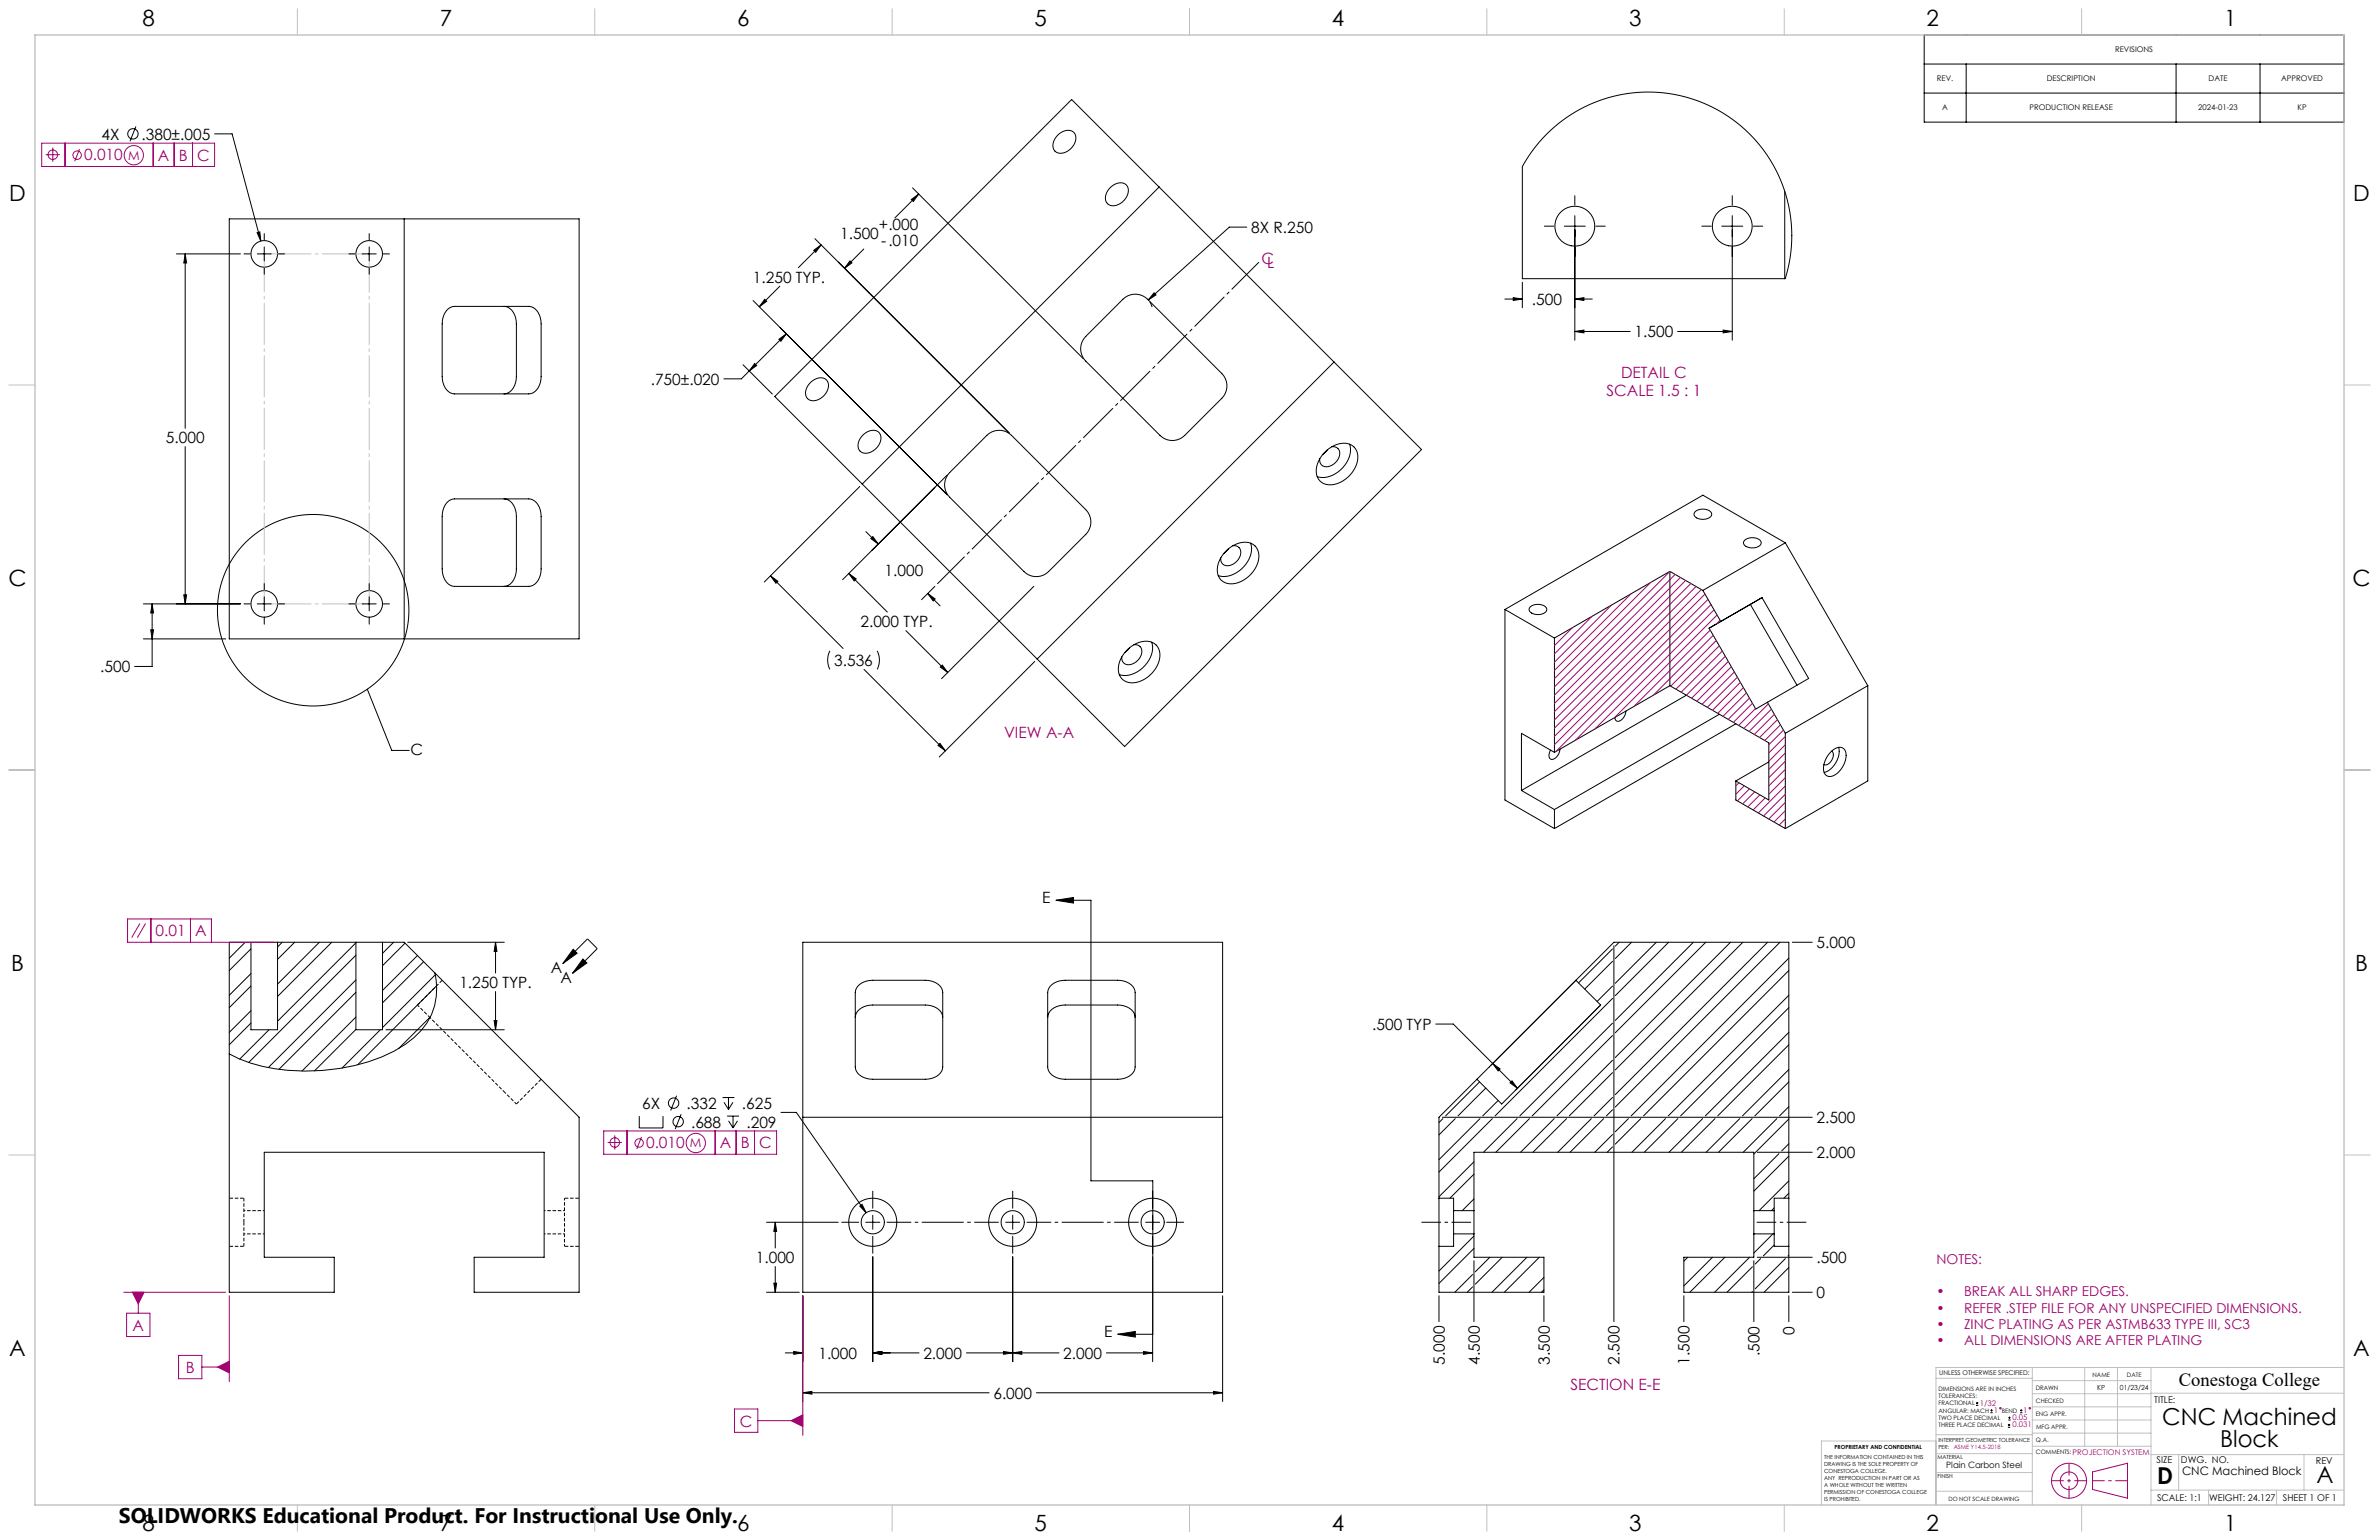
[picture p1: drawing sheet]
<svg xmlns="http://www.w3.org/2000/svg" width="864mm" height="559mm" viewBox="0 0 864 559" stroke-linecap="round" stroke-linejoin="round" font-family="sans-serif">
<defs><g id="words">
<g font-size="8.5">
<text x="784.9" y="517.1">CNC Machined</text>
<text x="805.9" y="525.2">Block</text>
<text x="783.1" y="538.4">D</text>
<text x="840.9" y="538.3">A</text>
</g>
<g font-size="8.1">
<text x="51.7" y="9.3">8</text>
<text x="159.7" y="9.3">7</text>
<text x="267.6" y="9.3">6</text>
<text x="375.5" y="9.3">5</text>
<text x="483.5" y="9.3">4</text>
<text x="591.4" y="9.3">3</text>
<text x="699.4" y="9.3">2</text>
<text x="807.3" y="9.3">1</text>
<text x="3.3" y="72.8">D</text>
<text x="854.2" y="72.8">D</text>
<text x="3" y="212.5">C</text>
<text x="853.9" y="212.5">C</text>
<text x="4" y="352.2">B</text>
<text x="854.9" y="352.2">B</text>
<text x="3.3" y="491.9">A</text>
<text x="854.2" y="491.9">A</text>
<text x="51.7" y="555.4">8</text>
<text x="159.7" y="555.4">7</text>
<text x="267.6" y="555.4">6</text>
<text x="375.5" y="555.4">5</text>
<text x="483.5" y="555.4">4</text>
<text x="591.4" y="555.4">3</text>
<text x="699.4" y="555.4">2</text>
<text x="807.3" y="555.4">1</text>
</g>
<text font-size="7.7" x="43.2" y="552.5">SOLIDWORKS Educational Product. For Instructional Use Only.</text>
<text font-size="6.9" x="790.9" y="503">Conestoga College</text>
<g font-size="5.6">
<text x="36.9" y="50.7">4X</text>
<text x="51.4" y="50.7">.380±.005</text>
<text x="319.1" y="83.5">+.000</text>
<text x="305" y="86.6">1.500</text>
<text x="319.8" y="89.1">-.010</text>
<text x="454.2" y="84.6">8X R.250</text>
<text x="273.3" y="102.6">1.250 TYP.</text>
<text x="556.1" y="110.7">.500</text>
<text x="593.4" y="122.4">1.500</text>
<text x="236.2" y="139.6">.750±.020</text>
<text x="60.2" y="160.8">5.000</text>
<text x="321.1" y="208.9">1.000</text>
<text x="312.3" y="227.6">2.000 TYP.</text>
<text x="36.4" y="244">.500</text>
<text x="302.8" y="241.7">3.536</text>
<text x="149.1" y="273.9">C</text>
<text x="378.4" y="327.6">E</text>
<text x="659.4" y="344">5.000</text>
<text x="199.9" y="353">A</text>
<text x="166.7" y="358.6">1.250 TYP.</text>
<text x="203.5" y="356.6">A</text>
<text x="498.1" y="373.7">.500 TYP</text>
<text x="233.1" y="402.4">6X</text>
<text x="249.2" y="402.4">.332</text>
<text x="269.3" y="402.4">.625</text>
<text x="659.4" y="407.5">2.500</text>
<text x="250.9" y="409.1">.688</text>
<text x="271" y="409.1">.209</text>
<text x="659.4" y="420.2">2.000</text>
<text x="274.4" y="458.3">1.000</text>
<text x="659.4" y="458.3">.500</text>
<text x="659.4" y="471">0</text>
<text x="400.8" y="485.1">E</text>
<text x="651.5" y="484.2" transform="rotate(-90 651.5 484.2)">0</text>
<text x="297.1" y="493">1.000</text>
<text x="335.2" y="493">2.000</text>
<text x="386" y="493">2.000</text>
<text x="524.5" y="495.2" transform="rotate(-90 524.5 495.2)">5.000</text>
<text x="537.2" y="495.2" transform="rotate(-90 537.2 495.2)">4.500</text>
<text x="562.6" y="495.2" transform="rotate(-90 562.6 495.2)">3.500</text>
<text x="588" y="495.2" transform="rotate(-90 588 495.2)">2.500</text>
<text x="613.4" y="495.2" transform="rotate(-90 613.4 495.2)">1.500</text>
<text x="638.8" y="492.1" transform="rotate(-90 638.8 492.1)">.500</text>
<text x="360.6" y="507.5">6.000</text>
</g>
<g font-size="5.6" fill="#a0006e">
<text x="30.5" y="58.1">0.010</text>
<text x="57.3" y="58.3">A</text>
<text x="64.9" y="58.3">B</text>
<text x="71.6" y="58.3">C</text>
<text x="458" y="95.8">C</text>
<text x="460" y="97.4">L</text>
<text x="588.5" y="137.2">DETAIL C</text>
<text x="583.2" y="143.8">SCALE 1.5 : 1</text>
<text x="364.5" y="267.9">VIEW A-A</text>
<text x="56.5" y="339.8">0.01</text>
<text x="70.9" y="339.8">A</text>
<text x="234.5" y="416.5">0.010</text>
<text x="261.3" y="416.7">A</text>
<text x="268.9" y="416.7">B</text>
<text x="275.6" y="416.7">C</text>
<text x="48.1" y="482.9">A</text>
<text x="67.4" y="498.2">B</text>
<text x="570.1" y="504.2">SECTION E-E</text>
<text x="268.6" y="517.6">C</text>
</g>
<g font-size="4.9" fill="#a0006e">
<text x="703" y="458.5">NOTES:</text>
<text x="703" y="470.4">•</text>
<text x="713" y="470.4">BREAK ALL SHARP EDGES.</text>
<text x="703" y="476.3">•</text>
<text x="713" y="476.3">REFER .STEP FILE FOR ANY UNSPECIFIED DIMENSIONS.</text>
<text x="703" y="482.2">•</text>
<text x="713" y="482.2">ZINC PLATING AS PER ASTMB633 TYPE III, SC3</text>
<text x="703" y="488.2">•</text>
<text x="713" y="488.2">ALL DIMENSIONS ARE AFTER PLATING</text>
</g>
<g font-size="4.6" fill="#a0006e">
<text x="46.5" y="57.9">M</text>
<text x="250.5" y="416.4">M</text>
</g>
<text font-size="4.2" x="792.1" y="535.3">CNC Machined Block</text>
<g font-size="3.4">
<text x="782" y="508.9">TITLE:</text>
<text x="782.9" y="531">SIZE</text>
<text x="791.7" y="531">DWG. NO.</text>
<text x="840.7" y="531.1">REV</text>
<text x="783.1" y="544.6">SCALE: 1:1</text>
<text x="801.9" y="544.7">WEIGHT: 24.127</text>
<text x="828.7" y="544.6">SHEET 1 OF 1</text>
</g>
<text font-size="3.2" x="706.5" y="532.7">Plain Carbon Steel</text>
<g font-size="2.8">
<text x="767.8" y="19">REVISIONS</text>
<text x="703.1" y="29.6">REV.</text>
<text x="743" y="29.6">DESCRIPTION</text>
<text x="801.7" y="29.6">DATE</text>
<text x="828.1" y="29.6">APPROVED</text>
<text x="705.1" y="40.1">A</text>
<text x="736.7" y="40.1">PRODUCTION RELEASE</text>
<text x="798" y="40.1">2024-01-23</text>
<text x="834" y="40.1">KP</text>
</g>
<g font-size="2.8" fill="#a0006e">
<text x="718.6" y="510">1/32</text>
<text x="723.8" y="512.9">1</text>
<text x="730.5" y="515.4">0.05</text>
<text x="734.5" y="512.9">1</text>
<text x="730.5" y="518">0.031</text>
<text x="752.4" y="527.9">PROJECTION SYSTEM</text>
</g>
<g font-size="2.5">
<text x="761.3" y="504.2">KP</text>
<text x="769.6" y="504.3">01/23/24</text>
</g>
<text font-size="2.4" x="704" y="499.1">UNLESS OTHERWISE SPECIFIED:</text>
<g font-size="2.2">
<text x="759.6" y="499.5">NAME</text>
<text x="772.1" y="499.6">DATE</text>
<text x="703.7" y="504.7">DIMENSIONS ARE IN INCHES</text>
<text x="703.7" y="507.3">TOLERANCES:</text>
<text x="703.7" y="510">FRACTIONAL</text>
<text x="739" y="504.3">DRAWN</text>
<text x="739.1" y="509.2">CHECKED</text>
<text x="703.7" y="512.6">ANGULAR: MACH</text>
<text x="703.7" y="515.3">TWO PLACE DECIMAL</text>
<text x="726.7" y="512.6">BEND</text>
<text x="739" y="513.9">ENG APPR.</text>
<text x="703.7" y="517.9">THREE PLACE DECIMAL</text>
<text x="739.1" y="518.6">MFG APPR.</text>
<text x="739.1" y="523.3">Q.A.</text>
<text x="739.1" y="527.5">COMMENTS:</text>
</g>
<text font-size="2.1" fill="#a0006e" x="709.2" y="525.7">ASME Y14.5-2018</text>
<text font-size="2.1" x="707.3" y="544.5">DO NOT SCALE DRAWING</text>
<g font-size="2">
<text x="665.9" y="525.8">PROPRIETARY AND CONFIDENTIAL</text>
<text x="703.7" y="523.1">INTERPRET GEOMETRIC TOLERANCE</text>
<text x="703.7" y="525.7">PER:</text>
<text x="662.2" y="529.4">THE INFORMATION CONTAINED IN THIS</text>
<text x="662.2" y="531.9">DRAWING IS THE SOLE PROPERTY OF</text>
<text x="703.3" y="529.6">MATERIAL</text>
<text x="662.2" y="534.5">CONESTOGA COLLEGE.</text>
<text x="662.2" y="537">ANY REPRODUCTION IN PART OR AS</text>
<text x="662.2" y="539.5">A WHOLE WITHOUT THE WRITTEN</text>
<text x="703.3" y="536.4">FINISH</text>
<text x="662.2" y="542">PERMISSION OF CONESTOGA COLLEGE</text>
<text x="662.2" y="544.6">IS PROHIBITED.</text>
</g>
</g></defs>
<path d="M204.9 434.8v17.4" fill="none" stroke="#000" stroke-width=".36" stroke-dasharray="1.3 .6" stroke-dashoffset=".5" stroke-linecap="butt"/>
<path d="M88.5 443.5v-8.7M88.5 452.2v-8.7" fill="none" stroke="#000" stroke-width=".36" stroke-dasharray="1.3 .6" stroke-dashoffset=".1" stroke-linecap="butt"/>
<path d="M160.5 355.7l-9 9M187.5 400.6l8.9-9" fill="none" stroke="#000" stroke-width=".36" stroke-dasharray="1.3 .6" stroke-linecap="butt"/>
<path d="M151.5 364.7l4.5 4.5M183 396.1l4.5 4.5" fill="none" stroke="#000" stroke-width=".36" stroke-dasharray="1.3 .6" stroke-dashoffset=".3" stroke-linecap="butt"/>
<path d="M156 369.2l27 26.9" fill="none" stroke="#000" stroke-width=".36" stroke-dasharray="1.3 .6" stroke-dashoffset=".6" stroke-linecap="butt"/>
<path d="M88.5 434.8h-5.3M210.2 434.8h-5.3M83.2 452.2h5.3M204.9 452.2h5.3" fill="none" stroke="#000" stroke-width=".36" stroke-dasharray="1.3 .6" stroke-dashoffset="-.1" stroke-linecap="butt"/>
<path d="M95.9 439.3h-7.4M204.9 439.3h-7.4M88.5 447.7h7.4M197.5 447.7h7.4" fill="none" stroke="#000" stroke-width=".36" stroke-dasharray="1.3 .6" stroke-dashoffset=".7" stroke-linecap="butt"/>
<g fill="none" stroke="#000" stroke-width=".36">
<path d="M698.5 12.7h152.4v31.6h-152.4zM698.5 23.2h152.4M698.5 33.8h152.4M713.7 23.2v21.1M789.9 23.2v21.1M820.4 23.2v21.1M49.3 45.9l-2.1 5.4M77.9 48.6h6.4l10.4 38.9M384.3 48.7a3.9 3.9 0 0 1 5.9-.2 5.4 5.4 0 0 1-6.7 6.7 3.5 3.5 0 0 1-.4-5.1zM561.6 48.6l6.6-5.6 7.4-4.4 8.1-3.1 8.5-1.7 8.6-.3 8.4 1.1 8.3 2.5 7.8 3.8 7 5.1 6.1 6.2 4.9 7 3.8 7.9 1.3 4.1 1.1 4.3 .9 8.6-.5 8.6-1.9 8.4h-95.4v-40.7l4.1-6.2zM83.2 79.4h127v152.4h-127zM146.7 79.4v152.4"/>
<path d="M330.8 72.4l2.7-2-2 2.7zM331.3 68.2l61.9 62M333.5 70.4l-8.7 8.7M403.3 67.8a3.9 3.9 0 0 1 5.9-.2 5.4 5.4 0 0 1-6.7 6.7 3.5 3.5 0 0 1-.3-5.2zM420.8 67.9l-107.8 107.7M420.8 67.9l63.5 63.5M420.8 67.9l-31.8-31.8-107.7 107.8 31.7 31.7M571.7 71v3.5M571.7 78.3v45.2M628.8 71v3.5M628.8 78.3v45.2M647.9 69.4v31.7"/>
<path d="M64.1 92.1h23.2M67.2 92.1l.5 3.3h-1zM67.2 92.1v63.3M88.6 92.1h2.2M93.3 84.4l1-.3 .4 3.4zM93.4 92.1h5.1M95.9 84.8v2.2M95.9 89.6v5.1M95.9 97.2v2.3M101 92.1h2.3M126.7 92.1h2.2M131.5 92.1h5.1"/>
<path d="M134 84.8v2.2M134 89.6v5.1M134 97.2v2.3M139.1 92.1h2.3M295.4 90.8l2.7-1.9-2 2.7zM295.8 86.6l70.5 70.5M298.1 88.9l-8.3 8.2M308.5 94.7l.8 .7-2.7 2zM313.6 90.4l-7 7M452.6 82.4h-6.3l-29.5 26.4M560.6 82.1h3.5M567.9 82.1h7.6"/>
<path d="M579.3 82.1h3.4M617.8 82.1h3.4M625 82.1h7.6M636.4 82.1h3.5M162.1 112.7a3.8 3.8 0 0 1 2.9-1.5h26.9a5.3 5.3 0 0 1 4.5 5.2v20.2a5.8 5.8 0 0 1-4.5 6.3h-26.9a5.3 5.3 0 0 1-4.4-5.2l-.1-20.2a7.8 7.8 0 0 1 1.6-4.8zM183 111.2a5.3 5.3 0 0 1 4.4 5.2l.1 20.2a5.8 5.8 0 0 1-4.5 6.3M273.4 109.1l70.5 70.4M277.6 108.6l.7 .7-2.7 2zM283.1 103.9l-7.5 7.4M407.6 108.6a6.3 6.3 0 0 1 9 0l26.9 26.9a6.3 6.3 0 0 1 0 9l-13.4 13.5a6.3 6.3 0 0 1-9 0l-27-27a6.3 6.3 0 0 1 0-8.9zM417.4 109.6l.8 1.8M418.9 106.3l.7 .7-2.8 1.8z"/>
<path d="M546.3 108.5h6.3M549.3 108l3.3 .5-3.3 .5zM552.6 102.4v9.3M571.7 108.5h6.3M571.7 108.5l3.3-.5v1zM625.5 119.8l3.3 .5-3.3 .5zM269.7 132.4l10.7 10.6M274 131.9l.7 .7-2.7 2zM282.8 123.1l2.6-2-1.9 2.7zM285.4 121.1l-16.3 16.4h-6.3M294.5 138.5a3.9 3.9 0 0 1 5.9-.2 5.4 5.4 0 0 1-6.7 6.7 3.5 3.5 0 0 1-.4-5.1zM484.3 131.4l-107.8 107.7"/>
<path d="M484.3 131.4l31.7 31.7-107.7 107.8-31.8-31.8M571.7 120.3h20.1M571.7 120.3l3.3-.5v1zM609 120.3h19.8M313.5 157.6a3.9 3.9 0 0 1 5.9-.2 5.4 5.4 0 0 1-6.7 6.7 3.5 3.5 0 0 1-.3-5.2zM67.2 162.1v57M312.1 176.5l-34.7 34.7M313 175.6l63.5 63.5M343.9 172.4l-38 37.9M344.8 171.5l13.4-13.5a6.3 6.3 0 0 1 9 0l26.9 26.9a6.3 6.3 0 0 1 0 9l-13.4 13.5a6.3 6.3 0 0 1-9 0l-26.9-27a6.3 6.3 0 0 1 0-8.9zM481.4 163.6a8.1 8.1 0 0 1 9.5-1.9 6.4 6.4 0 0 1 .6 8.7 9.8 9.8 0 0 1-10.9 5.1 5.7 5.7 0 0 1-2-8.2l1.2-1.9zM481.9 163.2l-1.7 1.7"/>
<path d="M483.5 162.1a2.65 2.65 0 0 1 2.7 1.4 2.65 2.65 0 0 1-.4 3 4.3 4.3 0 0 1-6.1 2.2l-.6-1v-1.2M489.9 161.2a10 10 0 0 1-6.2 11.2l-1 .5a7 7 0 0 1-4.6 0M162.1 182.5a3.8 3.8 0 0 1 2.9-1.5h26.9a5.3 5.3 0 0 1 4.5 5.3v20.1a5.8 5.8 0 0 1-4.5 6.4h-26.9a5.3 5.3 0 0 1-4.4-5.3l-.1-20.1a7.8 7.8 0 0 1 1.6-4.9zM183 181a5.3 5.3 0 0 1 4.4 5.3l.1 20.1a5.8 5.8 0 0 1-4.5 6.4M314.3 192.9l4.5 4.5M316.8 194.7l2 2.7-2.7-2zM445.9 199.1l-1.6 1.7M447.6 198a2.65 2.65 0 0 1 2.7 1.4 2.65 2.65 0 0 1-.4 3.1 4.3 4.3 0 0 1-6.1 2.1l-.6-1v-1.2M454 197.1a10 10 0 0 1-6.2 11.3l-1 .4a7 7 0 0 1-4.6 .1M615.3 185.7a4.3 4.3 0 0 1 6 .5 1.96 1.96 0 0 1-2.1 2.2 3.4 3.4 0 0 1-4.3-1.7zM633.3 196.1a4.3 4.3 0 0 1 5.9 .4 1.96 1.96 0 0 1-2.1 2.2 3.4 3.4 0 0 1-4.2-1.7zM648.1 197l-29.9-17.3-71.9 41.5"/>
<path d="M648.1 197l-29.9 17.2M648.1 197l29.9 51.8M52.1 219.1h35.2M55.2 219.1v22.7h-6.3M55.2 219.1l.5 3.3h-1zM66.7 215.8h1l-.5 3.3zM88.6 219.1h2.2M93.4 219.1h5.1M95.9 211.8v2.2M95.9 216.6v5.1M101 219.1h2.3M126.7 219.1h2.2"/>
<path d="M131.5 219.1h5.1M134 211.8v2.2M134 216.6v5.1M139.1 219.1h2.3M279.7 208.9l26.3 26.4M279.7 208.9l2.7 2-.7 .7zM308.1 208.1l2.7 2-.7 .7zM308.1 208.1l14 14M336.8 215.4l4.5 4.4M336.8 215.4l2.7 1.9-.7 .8zM339.4 212.8l-4.9 4.8M375.3 212.8l-33.5 33.5"/>
<path d="M444.7 200.4a9 9 0 0 1 9.5-3.2 5.7 5.7 0 0 1 2 8.1 10.5 10.5 0 0 1-10.7 6.4 5.2 5.2 0 0 1-3.2-7.4l1-2zM606.2 207.3l12 6.9M606.2 207.3l-41.9 24.2M606.2 207.3v41.5M618.2 214.2l6.5 11.3-4.3 2.4M639.6 216.9l-4.2 2.4 16.9 29.3M639.6 216.9l17 29.3-15 8.6M639.6 216.9l-19.2 11M52.1 231.8h29.9M54.7 228.5h1l-.5 3.3zM95.9 224.2v2.3M134 224.2v2.3"/>
<path d="M301.2 236.2a7.5 7.5 0 0 0 0 6.7M318.4 236.2a7.5 7.5 0 0 1 0 6.7M328.8 228.8l15.2 15.2M409.6 235.4a8.1 8.1 0 0 1 9.4-1.9 6.4 6.4 0 0 1 .7 8.8 9.8 9.8 0 0 1-11 5 5.7 5.7 0 0 1-1.9-8.1l1.2-2zM410 235.1l-1.6 1.6M411.6 233.9a2.65 2.65 0 0 1 2.8 1.4 2.65 2.65 0 0 1-.5 3.1 4.3 4.3 0 0 1-6 2.1l-.6-1-.1-1.2M418.1 233a10 10 0 0 1-6.2 11.3l-1 .4a7 7 0 0 1-4.6 .1M546.3 221.2l18 10.3M546.3 221.2v69.1l18 10.4M555.5 220.2a4.3 4.3 0 0 1 5.9 .5 1.96 1.96 0 0 1-2.1 2.2 3.4 3.4 0 0 1-4.2-1.7zM564.3 231.5v41.5M620.4 227.9l17 29.4 4.2-2.5"/>
<path d="M133.3 250.1l8.9 22.2h6.4M313.6 242.9l29.6 29.5M341.3 242l.8-.7 1.9 2.7zM375.6 240l-34.7 34.7M590.2 258a3.8 3.8 0 0 1-3.1 3.7l-.5-.3-.4-1.1M606.2 248.8l35.9 20.7v20.8l-12-6.9M606.2 248.8l-41.9 24.2M612.2 252.3l-59.9 34.5M624.1 259.2l-59.8 34.5M641.6 254.8l6.5 11.3M678 248.8l-29.9 17.3M678 248.8v34.6l-29.9 17.3"/>
<path d="M340.5 270.5l.7-.7 2 2.6zM564.3 273l-12-6.9v20.7M566.3 271.9a3.8 3.8 0 0 1-3.1 3.6 2.24 2.24 0 0 1-.3-3.3M630.1 262.6l-65.8 38.1M642.1 276.5l-12 6.9M648.1 266.1v34.6M664.7 272.8a3.6 3.6 0 0 1 4.5-1.2 6 6 0 0 1-.8 7.4 4.7 4.7 0 0 1-5.2 2.6 4.3 4.3 0 0 1-.7-5.6l1.2-2.1zM664.9 272.6a3.2 3.2 0 0 1-1.4 4.7l-.7 .3-.7-.2M667.4 271.2a8.2 8.2 0 0 1-5.2 9.1M552.3 286.8l12 6.9M564.3 293.7v7M630.1 283.4v6.9l18 10.4"/>
<path d="M383.3 326.7h12.7v101.8h22.5l-.1 65.6M383.3 326.7l6.4-1v2zM89 341.9l-5.8 5.8M91.1 341.9h9.7M91.1 341.9h-7.9v127h38.1v-12.7h-25.4v-38.1h101.6v38.1h-25.4v12.7h38.1v-63.5l-52.3-52.3M91.1 341.9v31.8h9.7v-31.8M91.1 353.3l-7.9 7.8M91.1 344.3l-7.9 7.9M91.1 357.8l-7.9 7.8M100.8 341.9h28.4M102.5 341.9l-1.7 1.7M107 341.9l-6.2 6.2"/>
<path d="M115.9 341.9l-15.1 15.2M120.4 341.9l-19.6 19.7M129.2 341.9h9.7M129.2 341.9v31.8h9.7v-31.8M129.2 342.1l-28.4 28.5M129.2 355.6l-31.8 31.8M129.2 346.6l-38.9 38.9M138.9 341.9h7.8l11.2 11.2M142.9 341.9l-4 4M147 342.2l-8.1 8.2M148 341.9h35.1M151.5 346.7l-12.6 12.7"/>
<path d="M153.8 349l-14.9 14.9M157.9 353.1a23.6 23.6 0 0 1-10.7 25.8 64.7 64.7 0 0 1-36.6 9.8 57.5 57.5 0 0 1-27.4-6.3M158 353.7l-19.1 19.2M158.5 357.7l-28.7 28.7M179.9 341.9v11.2M179.9 359.8v13.9M179.9 341.9l.5 3.3h-1zM208.1 344.4l1.4 1.5-5.2 3.8zM211.6 348l1.4 1.4-5.2 3.8zM213.3 340.7l-9 9M216.8 344.2l-9 9M291.4 341.9h152.4v127h-152.4z"/>
<path d="M312 357.3a7.5 7.5 0 0 1 4.8-1.6h19.1a5.8 5.8 0 0 1 6.3 4.5v26.9a5.3 5.3 0 0 1-5.2 4.5h-20.2a5.8 5.8 0 0 1-6.3-4.5v-26.9a3.8 3.8 0 0 1 1.5-2.9zM381.8 357.3a7.5 7.5 0 0 1 4.9-1.6h19a5.8 5.8 0 0 1 6.4 4.5v26.9a5.3 5.3 0 0 1-5.3 4.5h-20.1a5.8 5.8 0 0 1-6.4-4.5v-26.9a3.8 3.8 0 0 1 1.5-2.9zM571.8 355.9l-35.7 35.7M572.1 355.7l-4.5 4.5M572.1 355.7l13.8-13.8h63.5v92.9M572.1 355.7l9 9-36 35.9-9-9M585.4 344.3l-12.4 12.4M585.4 357.8l-5.6 5.6M585.4 348.8l-10.1 10.1M585.9 343.2v136.4M587.8 341.9l-1.4 1.4M592.3 341.9l-5.9 5.9"/>
<path d="M601.2 341.9l-14.8 14.9M605.7 341.9l-19.3 19.4M614.7 341.9l-28.3 28.4M619.2 341.9l-32.8 32.9M628.2 341.9l-41.8 41.8M632.7 341.9l-46.3 46.3M641.7 341.9l-55.3 55.3M646.1 341.9l-59.7 59.8M649.4 347.7l-57.3 57.2M649.4 352.2l-52.8 52.7M650.6 341.9h7.3M91.1 366.7l-7.9 7.9"/>
<path d="M91.1 371.2l-7.9 7.9M97.7 373.7l-10.7 10.6M129.2 369.1l-19.6 19.5M129.2 360.1l-27.9 27.9M129.2 373.5l-15 15.1M138.1 373.7l-13.9 13.9M140.1 373.7h43M156.3 368.9l-11.6 11.6M179.4 370.4h1l-.5 3.3zM310.5 369.2a5.3 5.3 0 0 1 5.2-4.5h20.2a5.8 5.8 0 0 1 6.3 4.5M380.3 369.2a5.3 5.3 0 0 1 5.3-4.5h20.1a5.8 5.8 0 0 1 6.4 4.5M521.2 371.6h6.3l23.3 23.3"/>
<path d="M585.4 371.3l-33.7 33.6M585.4 362.3l-42.7 42.6M585.4 375.8l-29.2 29.1M649.4 361.1l-43.8 43.8M649.4 374.6l-30.3 30.3M649.4 365.6l-39.3 39.3M649.4 379.1l-25.8 25.8M245.6 397.6l-2.1 5.4M262.3 398.3h4.3M262.8 400l1.6 2.6M264.4 398.3v4.3M266.1 400l-1.7 2.6"/>
<path d="M536.1 391.6l-13.7 13.8v29.4M537.1 392.6l-12.3 12.3M539.4 394.8l-10.1 10.1M541.9 385.9l2.7 2-.8 .7zM543.8 399.3l-5.6 5.6M548.2 392.9l.7-.7 1.9 2.7zM585.4 398.2l-6.7 6.7M585.4 384.7l-20.2 20.2M585.4 389.2l-15.7 15.7M649.4 388.1l-16.9 16.8M649.4 392.6l-12.4 12.3M232.1 405v4.3h8.6v-4.3"/>
<path d="M247.3 404.3l-2.2 5.4M263.9 405h4.4M264.5 406.7l1.6 2.6M266.1 405v4.3M267.7 406.7l-1.6 2.6M283.5 403.6h5.6l25.3 36.4M291.4 405.4h152.4M523.6 405.4h134.3M523.8 405.9l-1.4 1.4M528.3 405.9l-5.9 5.9M537.2 405.9l-14.8 14.9M541.7 405.9l-19.3 19.4"/>
<path d="M550.7 405.9l-12.2 12.2M555.2 405.9l-12.2 12.2M564.2 405.9l-12.2 12.2M568.7 405.9l-12.2 12.2M577.7 405.9l-12.2 12.2M582.1 405.9l-12.2 12.2M585.4 411.7l-6.5 6.4M585.4 402.7l-2.3 2.2M585.4 416.2l-2 1.9M591.1 405.9l-4.7 4.8M595.6 405.9l-9.2 9.3M604.6 405.9l-12.2 12.2"/>
<path d="M609.1 405.9l-12.2 12.2M618.1 405.9l-12.2 12.2M622.6 405.9l-12.2 12.2M631.5 405.9l-12.2 12.2M636 405.9l-12.2 12.2M637.9 418.1h20M645 405.9l-12.2 12.2M645.8 418.6l-9.1 9.1M649.4 419.5l-12.7 12.7M649.4 401.6l-3.4 3.3M649.4 415l-2.6 2.6M649.4 406l-12.7 12.7"/>
<path d="M312.1 437.6l.8-.6 1.5 3zM316.8 432.2v6.2M367.6 432.2v6.2M522.4 434.8v17.4M522.4 434.8h5.3v4.5M527.7 439.3v8.4M527.7 439.3h7.4M535.1 439.3v8.4M535.1 439.3v-21.2h101.6v21.2M535.1 421.6l-12.7 12.7M535.1 435l-4.3 4.3M535.1 426.1l-8.8 8.7"/>
<path d="M636.7 439.3v8.4M636.7 439.3h7.4M644.1 439.3v8.4M644.1 438.3l-1 1M649.4 434.8v17.4M649.4 434.8h-5.3v4.5M649.4 428.5l-10.8 10.8M649.4 433l-1.8 1.8M278.2 443.5h26.1M281.4 443.5l.5 3.3h-1zM281.4 443.5v9.3M281.4 459.6v9.3"/>
<path d="M305.6 443.5h6.1M314.3 443.5h5.1M316.8 456.1v38M316.8 441v5M316.8 448.6v6.2M365.1 443.5h5.1M367.6 456.1v38M367.6 441v5M367.6 448.6v6.2M415.9 443.5h5.1M423.5 443.5h6.2M527.7 447.7v4.5h-5.3"/>
<path d="M527.7 447.7h7.4M535.1 447.7v8.5h25.4v12.7h-38.1v-16.7M535.1 448.5l-12.7 12.7M535.1 453l-12.7 12.7M535.1 457.5v22.1M540.8 456.2l-5.2 5.3M545.3 456.2l-9.7 9.8M554.3 456.2l-12.7 12.7M558.8 456.2l-12.7 12.7M612.7 456.2l-1.4 1.4M621.6 456.2l-10.3 10.4M626.1 456.2l-12.7 12.7"/>
<path d="M635.1 456.2l-12.7 12.7M636.2 459.7l-9.3 9.2M636.7 447.7v8.5h-25.4v12.7h38.1v-16.7M636.7 447.7h7.4M636.7 457.5v22.1M637.9 456.2h20M639.1 456.7l-1.9 2M643.6 447.7l-6.9 7M644.1 447.7v4.5h5.3M644.1 451.8l-4 3.9M648.1 456.7l-10.9 10.9M649.4 455.4l-.3 .3"/>
<path d="M649.4 459.9l-9 9M278.2 468.9h12M280.9 465.6h1l-.5 3.3zM291.4 470.2v38.4M443.8 470.2v38.4M522.4 470.2v9.4M534.6 462.5l-6.5 6.4M534.6 467l-2 1.9M560.5 463.5l-5.4 5.4M560.5 468l-.9 .9M560.5 470.2v9.4M611.3 470.2v9.4"/>
<path d="M636.2 468.6l-.3 .3M649.4 470.2v9.4M650.6 468.9h7.3M285.1 490.9h6.3M288.1 490.4l3.3 .5-3.3 .5zM316.8 490.9l3.3-.5v1zM316.8 490.9h16.8M350.8 490.9h33.6M364.3 490.4l3.3 .5-3.3 .5zM367.6 490.9l3.3-.5v1zM401.6 490.9h16.8M405.8 484.1h12.7"/>
<path d="M405.8 484.1l6.3-1v2.1zM415.1 490.4l3.3 .5-3.3 .5zM291.4 505.4l3.3-.5v1zM291.4 505.4h67.6M376.2 505.4h67.6M440.5 504.9l3.3 .5-3.3 .5zM717.3 510h.8M717.3 509.1h.8M717.7 508.7v.8M722.5 512.6h.9M722.5 511.8h.9M723 511.4v.8"/>
<path d="M728.9 517.9h.8M728.9 517.1h.8M729 515.3h.9M729 514.4h.9M729.3 516.7v.8M729.5 514v.8M733.3 512.6h.9M733.3 511.8h.9M733.7 511.4v.8"/>
<circle cx="48.3" cy="48.6" r="1.88"/>
<circle cx="95.9" cy="92.1" r="4.8"/>
<circle cx="134" cy="92.1" r="4.8"/>
<circle cx="571.7" cy="82.1" r="7.2"/>
<circle cx="628.8" cy="82.1" r="7.2"/>
<circle cx="95.9" cy="219.1" r="4.8"/>
<circle cx="134" cy="219.1" r="4.8"/>
<circle cx="113.7" cy="221.4" r="34.7"/>
<circle cx="244.5" cy="400.3" r="1.88"/>
<circle cx="246.2" cy="407" r="1.88"/>
<circle cx="316.8" cy="443.5" r="8.7"/>
<circle cx="316.8" cy="443.5" r="4.2"/>
<circle cx="367.6" cy="443.5" r="8.7"/>
<circle cx="367.6" cy="443.5" r="4.2"/>
<circle cx="418.4" cy="443.5" r="8.7"/>
<circle cx="418.4" cy="443.5" r="4.2"/>
</g>
<g fill="none" stroke="#a0006e" stroke-width=".36">
<path d="M15.1 51.9h62.8v8.5h-62.8zM16.6 56.1h5.1M19.2 53.6v5.1M23.6 51.9v8.5M28.9 54.1l-1.8 4.4M55.6 51.9v8.5M63.2 51.9v8.5M69.9 51.9v8.5M585 219.5l-20.7 20.8M592.1 215.5l-27.8 27.8M599.2 211.4l-34.9 34.9M606.2 207.3l-41.9 42"/>
<path d="M608.1 208.4l-43.8 43.9M610 209.5l-45.7 45.8M611.9 210.6l-47.6 47.7M613.8 211.7l-49.5 49.5M615.7 212.8l-51.4 51.4M617.6 213.9l-53.3 53.3M618.9 215.6l-54.6 54.6M620 217.5l-55.2 55.2M621.1 219.4l-49.2 49.2M570.9 227.7l-6.6 6.6M577.9 223.6l-13.6 13.7M620.8 228.6l-27.7 27.8"/>
<path d="M621.9 230.5l-21.7 21.8M622.2 221.3l-43.3 43.2M623 232.4l-16.5 16.6M623.3 223.2l-37.3 37.2M624.1 234.3l-15.7 15.8M624.4 225.1l-1.4 1.3M625.2 236.2l-14.9 15M626.3 238.1l-14.1 14.2M627.4 240l-13.3 13.4M628.5 241.9l-12.5 12.6M629.6 243.8l-11.7 11.8M630.7 245.7l-10.9 10.9"/>
<path d="M631.8 247.6l-10.1 10.1M632.9 249.5l-9.3 9.3M634 251.4l-8.5 8.5M635.1 253.3l-7.8 7.7M636.2 255.2l-7 6.9M637.3 257.1l-6.2 6.1M641.9 255.4l-8.9 8.9M643 257.3l-8.1 8.1M644.1 259.2l-7.3 7.3M645.2 261.1l-6.5 6.5M646.3 263l-5.7 5.7M647.4 264.9l-5.3 5.3"/>
<path d="M648.1 267.2l-6 6M648.1 270.2l-6 6M648.1 273.2l-6 6M648.1 276.2l-6 6M648.1 279.2l-6 6M631.3 284l-1.2 1.2M633.2 285.1l-3.1 3.1M635.1 286.2l-4.4 4.4M637 287.3l-4.4 4.4M638.9 288.4l-4.4 4.4M640.8 289.5l-4.4 4.4M648.1 282.2l-6 6"/>
<path d="M648.1 285.2l-9.8 9.8M648.1 288.2l-7.9 7.9M648.1 291.2l-6 6M648.1 294.2l-4.1 4.1M648.1 297.2l-2.2 2.2M648.1 300.2l-.3 .3M50.8 335.1l-3 5.1M52.9 335.1l-3 5.1M54.8 333.4v8.5M69.1 333.4v8.5M76.8 341.9v-8.5h-30.5v8.5h53.2M219.2 410.4h62.7v8.4h-62.7z"/>
<path d="M220.6 414.6h5.2M223.2 412v5.1M227.6 410.4v8.4M232.9 412.6l-1.8 4.3M259.6 410.4v8.4M267.2 410.4v8.4M273.9 410.4v8.4M44.9 468.9h37.1M46 476.5h8.4v8.5h-8.4zM48.1 468.9h4.2l-2.1 4.2zM50.2 468.9v7.6M83.2 470.2v31.1"/>
<path d="M291.4 470.2v50.6M64.8 491.8h8.5v8.5h-8.5zM73.3 496.1h9.9M79 496.1l4.2-2.2v4.3zM266.6 511.3h8.5v8.4h-8.5zM275.1 515.5h16.3M287.2 515.5l4.2-2.1v4.2zM759.6 534.1l12.7-3.2v12.7l-12.7-3.1z"/>
<circle cx="19.2" cy="56.1" r="1.72"/>
<circle cx="28" cy="56.3" r="1.53"/>
<circle cx="48.6" cy="56.3" r="3.5"/>
<circle cx="223.2" cy="414.6" r="1.72"/>
<circle cx="232" cy="414.7" r="1.53"/>
<circle cx="252.6" cy="414.7" r="3.5"/>
<circle cx="726.2" cy="511" r=".27"/>
<circle cx="736.9" cy="511" r=".27"/>
<circle cx="751.1" cy="537.3" r="3.2"/>
<circle cx="751.1" cy="537.3" r="6.4"/>
</g>
<path d="M216.8 344.2l-3.5-3.5" fill="none" stroke="#000" stroke-width=".36" stroke-dasharray="6.3 1.3 1.3 1.3 1.3 1.3" stroke-linecap="butt"/>
<path d="M321.9 443.5h40.6M372.7 443.5h40.6" fill="none" stroke="#000" stroke-width=".36" stroke-dasharray="15.2 1.3 1.3 1.3" stroke-dashoffset="6.3" stroke-linecap="butt"/>
<path d="M457 95.1l-116.7 116.8" fill="none" stroke="#000" stroke-width=".36" stroke-dasharray="15.2 1.3 1.3 1.3" stroke-dashoffset="1.3" stroke-linecap="butt"/>
<path d="M516 443.5h18M637.7 443.5h18" fill="none" stroke="#000" stroke-width=".36" stroke-dasharray="15.2 1.3 1.3 1.3" stroke-dashoffset="8.1" stroke-linecap="butt"/>
<path d="M744.7 537.3h12.7M751.1 530.9v12.7M759.6 537.3h12.7" fill="none" stroke="#a0006e" stroke-width=".36" stroke-dasharray="15.2 1.3 1.3 1.3" stroke-dashoffset="10.8" stroke-linecap="butt"/>
<path d="M95.9 219.1v-127M134 219.1v-127" fill="none" stroke="#c0c0c0" stroke-width=".36" stroke-dasharray="15.2 1.3 1.3 1.3" stroke-dashoffset="1.3" stroke-linecap="butt"/>
<path d="M95.9 92.1h38.1M95.9 219.1h38.1" fill="none" stroke="#c0c0c0" stroke-width=".36" stroke-dasharray="15.2 1.3 1.3 1.3" stroke-dashoffset="-1.9" stroke-linecap="butt"/>
<g fill="none" stroke="#c0c0c0" stroke-width=".36">
<path d="M108 3.2v9.5M215.9 3.2v9.5M323.9 3.2v9.5M431.8 3.2v9.5M539.8 3.2v9.5M647.7 3.2v9.5M755.7 3.2v9.5M3.2 139.7h9.5M850.9 139.7h9.5M3.2 279.4h9.5M850.9 279.4h9.5M3.2 419.1h9.5"/>
<path d="M850.9 419.1h9.5M737.7 496.2v49.9M756.8 496.2v28.6M768.7 496.2v28.6M780.8 496.2v49.9M850.9 496.2h-148.1v49.9M702.8 500.1h34.9M737.7 510.5h43.1M737.7 505.7h43.1M737.7 501h43.1M737.7 515.3h43.1M780.8 505.5h70.1"/>
<path d="M702.8 534.3h34.9M702.8 527.5h35.1M702.8 520.6h35.1M702.8 522.9h-41.6v23.2M737.7 520h43.1M737.9 524.8h42.9M780.8 527.8h70.1M790.9 527.8v12.9M836.4 527.8v12.9M108 546.1v9.5M215.9 546.1v9.5M323.9 546.1v9.5"/>
<path d="M431.8 546.1v9.5M539.8 546.1v9.5M647.7 546.1v9.5M702.8 541.1h34.9M755.7 546.1v9.5M780.8 540.7h70.1M801.7 540.7v5.4M826.4 540.7v5.4"/>
</g>
<path d="M12.7 12.7h838.2v533.4h-838.2z" fill="none" stroke="#c0c0c0" stroke-width=".5"/>
<g fill="#000">
<path d="M211.6 348l1.4 1.4-5.2 3.8zM208.1 344.4l1.4 1.5-5.2 3.8z"/>
<path d="M291.4 505.4l3.3-.5v1zM440.5 504.9l3.3 .5-3.3 .5zM288.1 490.4l3.3 .5-3.3 .5zM316.8 490.9l3.3-.5v1zM316.8 490.9l3.3-.5v1zM364.3 490.4l3.3 .5-3.3 .5zM367.6 490.9l3.3-.5v1zM415.1 490.4l3.3 .5-3.3 .5zM280.9 465.6h1l-.5 3.3zM281.4 443.5l.5 3.3h-1zM312.1 437.6l2.3 2.4-1.5-3z"/>
</g>
<path d="M79 496.1l4.2 2.1v-4.3zM48.1 468.9l2.1 4.2 2.1-4.2z" fill="#a0006e"/>
<path d="M179.9 341.9l.5 3.3h-1zM179.4 370.4h1l-.5 3.3zM405.8 484.1l6.3-1v2.1zM383.3 326.7l6.4-1v2zM67.2 92.1l.5 3.3h-1zM66.7 215.8h1l-.5 3.3zM54.7 228.5h1l-.5 3.3zM55.2 219.1l.5 3.3h-1zM93.3 84.4l1.4 3.1-.4-3.4zM341.3 242l.8-.7 1.9 2.7zM308.1 208.1l2.7 2-.7 .7zM336.8 215.4l2.7 1.9-.7 .8zM316.8 194.7l2 2.7-2.7-2zM282.8 123.1l2.6-2-1.9 2.7zM274 131.9l.7 .7-2.7 2zM277.6 108.6l.7 .7-2.7 2zM295.4 90.8l2.7-1.9-2 2.7zM308.5 94.7l.8 .7-2.7 2zM330.8 72.4l2.7-2-2 2.7zM279.7 208.9l2.7 2-.7 .7zM340.5 270.5l.7-.7 2 2.6zM418.9 106.3l-2.1 2.5 2.8-1.8zM549.3 108l3.3 .5-3.3 .5zM571.7 108.5l3.3-.5v1zM571.7 120.3l3.3-.5v1zM625.5 119.8l3.3 .5-3.3 .5zM541.9 385.9l2.7 2-.8 .7zM548.2 392.9l.7-.7 1.9 2.7z" fill="#000"/>
<path d="M287.2 515.5l4.2-2.1v4.2z" fill="#a0006e"/>
<use href="#words"/>
</svg>
